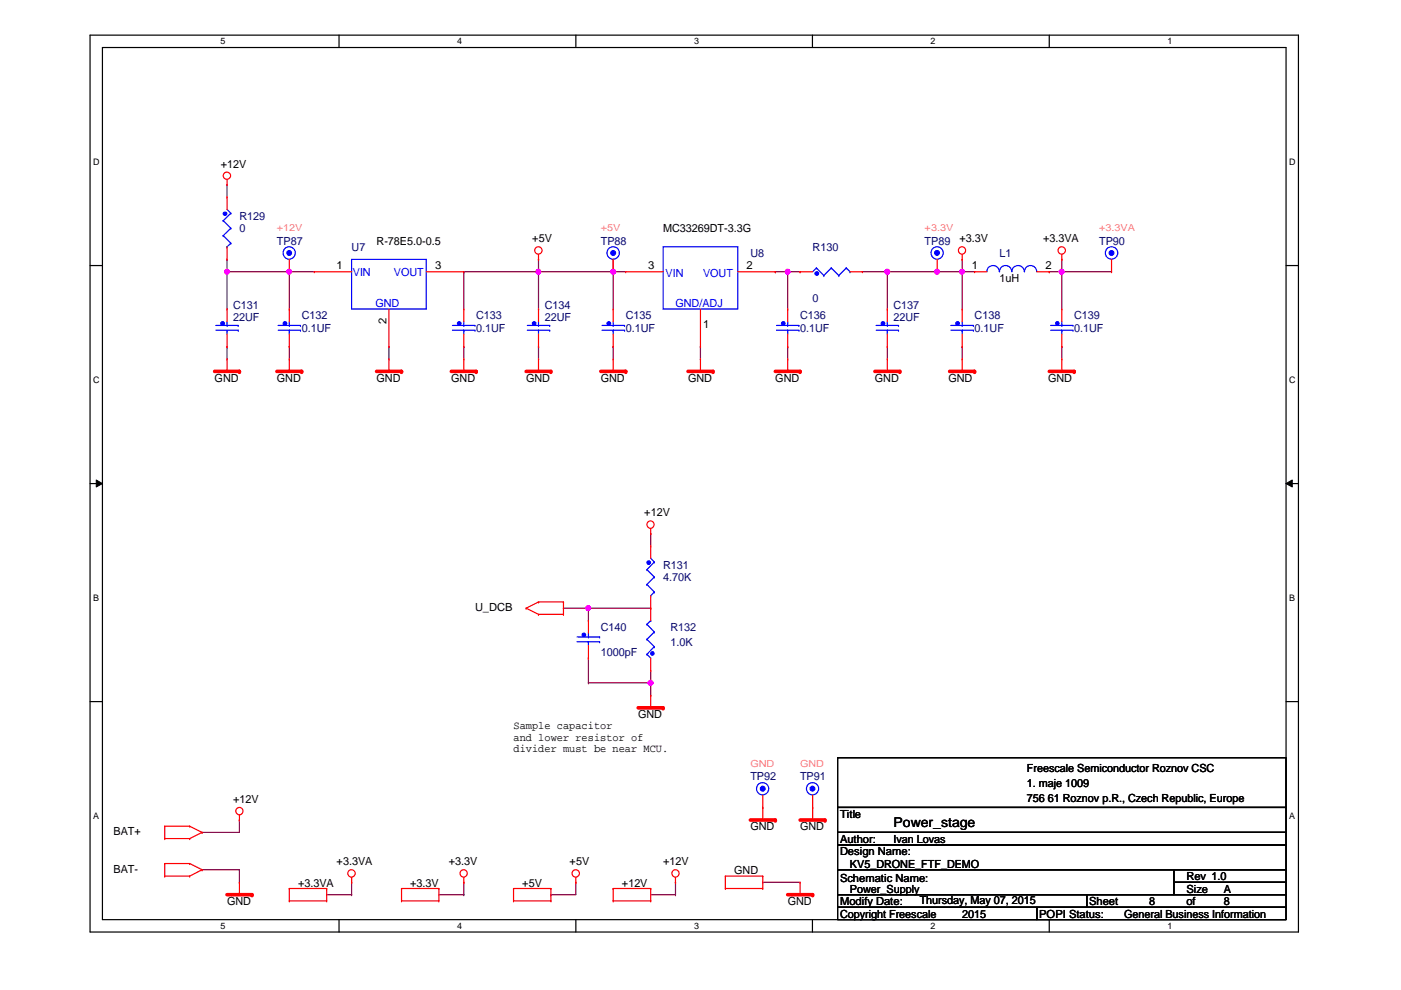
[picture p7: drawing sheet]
<svg xmlns="http://www.w3.org/2000/svg" width="297mm" height="210mm" viewBox="0 0 297 210" stroke-linecap="round" stroke-linejoin="round" font-family="sans-serif">
<defs><g id="words">
<text font-size="2.9" x="189.4" y="175.4">Power_stage</text>
<g font-size="2.4">
<text x="46.8" y="35.5">+12V</text>
<text x="79.8" y="51.9">R-78E5.0-0.5</text>
<text x="112.9" y="51.4">+5V</text>
<text x="140.6" y="49.3">MC33269DT-3.3G</text>
<text x="203.5" y="51.4">+3.3V</text>
<text x="221.1" y="51.4">+3.3VA</text>
<text x="71.4" y="57.1">1</text>
<text x="92.2" y="57.1">3</text>
<text x="137.4" y="57.1">3</text>
<text x="158.3" y="57.1">2</text>
<text x="206.1" y="57.1">1</text>
<text x="211.9" y="59.8">1uH</text>
<text x="221.7" y="57.1">2</text>
<text x="81.9" y="68.7" transform="rotate(-90 81.9 68.7)">2</text>
<text x="149.1" y="69.6">1</text>
<text x="45.5" y="80.9">GND</text>
<text x="58.7" y="80.9">GND</text>
<text x="79.8" y="80.9">GND</text>
<text x="95.7" y="80.9">GND</text>
<text x="111.5" y="80.9">GND</text>
<text x="127.4" y="80.9">GND</text>
<text x="145.9" y="80.9">GND</text>
<text x="164.4" y="80.9">GND</text>
<text x="185.5" y="80.9">GND</text>
<text x="201.1" y="80.9">GND</text>
<text x="222.2" y="80.9">GND</text>
<text x="136.6" y="109.5">+12V</text>
<text x="100.7" y="129.6">U_DCB</text>
<text x="108.9" y="154.6">Sample capacitor</text>
<text x="135.3" y="152.3">GND</text>
<text x="108.9" y="157">and lower resistor of</text>
<text x="108.9" y="159.4">divider must be near MCU.</text>
<text x="217.7" y="163.7">Freescale Semiconductor Roznov CSC</text>
<text x="217.7" y="166.8">1. maje 1009</text>
<text x="49.4" y="170.3">+12V</text>
<text x="178.1" y="173.4">Title</text>
<text x="217.7" y="170">756 61 Roznov p.R., Czech Republic, Europe</text>
<text x="24.1" y="177.1">BAT+</text>
<text x="159.1" y="176.1">GND</text>
<text x="169.6" y="176.1">GND</text>
<text x="178.1" y="178.7">Author:</text>
<text x="189.4" y="178.7">Ivan Lovas</text>
<text x="24.1" y="185">BAT-</text>
<text x="71.4" y="183.5">+3.3VA</text>
<text x="95.2" y="183.5">+3.3V</text>
<text x="120.8" y="183.5">+5V</text>
<text x="140.6" y="183.5">+12V</text>
<text x="155.7" y="185.3">GND</text>
<text x="178.1" y="181.4">Design Name:</text>
<text x="180.2" y="184">KV5_DRONE_FTF_DEMO</text>
<text x="48.1" y="191.9">GND</text>
<text x="63.2" y="188">+3.3VA</text>
<text x="87" y="188">+3.3V</text>
<text x="110.7" y="188">+5V</text>
<text x="131.9" y="188">+12V</text>
<text x="167" y="191.9">GND</text>
<text x="178.1" y="191.9">Modify Date:</text>
<text x="178.1" y="186.9">Schematic Name:</text>
<text x="180.2" y="189.3">Power_Supply</text>
<text x="195" y="191.6">Thursday, May 07, 2015</text>
<text x="230.9" y="191.9">Sheet</text>
<text x="243.6" y="191.9">8</text>
<text x="251.5" y="191.9">of</text>
<text x="251.5" y="189.3">Size</text>
<text x="251.5" y="186.6">Rev 1.0</text>
<text x="259.5" y="189.3">A</text>
<text x="259.5" y="191.9">8</text>
<text x="178.1" y="194.6">Copyright Freescale</text>
<text x="204" y="194.6">2015</text>
<text x="220.3" y="194.6">POPI Status:</text>
<text x="238.3" y="194.6">General Business Information</text>
</g>
<g font-size="2.4" fill="#000080">
<text x="50.8" y="46.6">R129</text>
<text x="50.8" y="49.3">0</text>
<text x="58.7" y="51.9">TP87</text>
<text x="74.5" y="53.2">U7</text>
<text x="127.4" y="51.9">TP88</text>
<text x="172.3" y="53.2">R130</text>
<text x="196" y="51.9">TP89</text>
<text x="233" y="51.9">TP90</text>
<text x="159.1" y="54.5">U8</text>
<text x="211.9" y="54.5">L1</text>
<text x="49.4" y="65.6">C131</text>
<text x="115.5" y="65.6">C134</text>
<text x="172.3" y="64">0</text>
<text x="189.4" y="65.6">C137</text>
<text x="49.4" y="68">22UF</text>
<text x="64" y="67.7">C132</text>
<text x="64" y="70.4">0.1UF</text>
<text x="101" y="67.7">C133</text>
<text x="101" y="70.4">0.1UF</text>
<text x="115.5" y="68">22UF</text>
<text x="132.7" y="67.7">C135</text>
<text x="132.7" y="70.4">0.1UF</text>
<text x="169.6" y="67.7">C136</text>
<text x="169.6" y="70.4">0.1UF</text>
<text x="189.4" y="68">22UF</text>
<text x="206.6" y="67.7">C138</text>
<text x="206.6" y="70.4">0.1UF</text>
<text x="227.8" y="67.7">C139</text>
<text x="227.8" y="70.4">0.1UF</text>
<text x="140.6" y="120.6">R131</text>
<text x="140.6" y="123.2">4.70K</text>
<text x="127.4" y="133.8">C140</text>
<text x="142.2" y="133.8">R132</text>
<text x="142.2" y="136.9">1.0K</text>
<text x="127.4" y="139.1">1000pF</text>
<text x="159.1" y="165.5">TP92</text>
<text x="169.6" y="165.5">TP91</text>
</g>
<g font-size="2.4" fill="#00f">
<text x="74.8" y="58.5">VIN</text>
<text x="83.5" y="58.5">VOUT</text>
<text x="141.1" y="58.8">VIN</text>
<text x="149.1" y="58.8">VOUT</text>
<text x="79.6" y="65.1">GND</text>
<text x="143.2" y="65.1">GND/ADJ</text>
</g>
<g font-size="2.1" fill="#ff8080">
<text x="58.7" y="49">+12V</text>
<text x="127.4" y="49">+5V</text>
<text x="196" y="49">+3.3V</text>
<text x="233" y="49">+3.3VA</text>
<text x="159.1" y="162.6">GND</text>
<text x="169.6" y="162.6">GND</text>
</g>
<g font-size="1.9">
<text x="46.8" y="9.4">5</text>
<text x="96.9" y="9.4">4</text>
<text x="147.2" y="9.4">3</text>
<text x="197.3" y="9.4">2</text>
<text x="247.5" y="9.4">1</text>
<text x="19.8" y="34.9">D</text>
<text x="273.3" y="34.9">D</text>
<text x="19.8" y="81.1">C</text>
<text x="273.3" y="81.1">C</text>
<text x="19.8" y="127.3">B</text>
<text x="273.3" y="127.3">B</text>
<text x="19.8" y="173.6">A</text>
<text x="273.3" y="173.6">A</text>
<text x="46.8" y="196.9">5</text>
<text x="96.9" y="196.9">4</text>
<text x="147.2" y="196.9">3</text>
<text x="197.3" y="196.9">2</text>
<text x="247.5" y="196.9">1</text>
</g>
</g></defs>
<path d="M19.1 7.5h256.2v190.1h-256.2zM21.7 10.1h251v184.9h-251z" fill="none" stroke="#000" stroke-width=".25"/>
<g fill="#fff">
<path d="M46.8 7.7h1v2.1h-1z"/>
<path d="M46.8 195.2h1v2.2h-1z"/>
</g>
<path d="M71.9 7.5v2.6M71.9 195v2.6" fill="none" stroke="#000" stroke-width=".25"/>
<g fill="#fff">
<path d="M96.9 7.7h1.1v2.1h-1.1z"/>
<path d="M96.9 195.2h1.1v2.2h-1.1z"/>
</g>
<path d="M122.1 7.5v2.6M122.1 195v2.6" fill="none" stroke="#000" stroke-width=".25"/>
<g fill="#fff">
<path d="M147.2 7.7h1v2.1h-1z"/>
<path d="M147.2 195.2h1v2.2h-1z"/>
</g>
<path d="M172.3 7.5v2.6M172.3 195v2.6" fill="none" stroke="#000" stroke-width=".25"/>
<g fill="#fff">
<path d="M197.3 7.7h1v2.1h-1z"/>
<path d="M197.3 195.2h1v2.2h-1z"/>
</g>
<path d="M222.5 7.5v2.6M222.5 195v2.6" fill="none" stroke="#000" stroke-width=".25"/>
<g fill="#fff">
<path d="M247.5 7.7h1v2.1h-1z"/>
<path d="M247.5 195.2h1v2.2h-1z"/>
<path d="M19.8 33.2h1.3v2.1h-1.3z"/>
<path d="M273.3 33.2h1.4v2.1h-1.4z"/>
<path d="M19.8 79.4h1.3v2.1h-1.3z"/>
<path d="M273.3 79.4h1.4v2.1h-1.4z"/>
</g>
<path d="M19.1 56.3h2.6M272.7 56.3h2.6" fill="none" stroke="#000" stroke-width=".25"/>
<g fill="#fff">
<path d="M19.8 125.6h1.2v2.2h-1.2z"/>
<path d="M273.3 125.6h1.3v2.2h-1.3z"/>
</g>
<path d="M19.1 102.5h2.6M272.7 102.5h2.6" fill="none" stroke="#000" stroke-width=".25"/>
<path d="M20.4 101.8l1.3 .7-1.3 .8zM272.7 102.5l1.3-.7v1.5z" fill="#000"/>
<path d="M20.4 101.8l1.3 .7-1.3 .8zM272.7 102.5l1.3-.7v1.5z" fill="none" stroke="#000" stroke-width=".21"/>
<g fill="#fff">
<path d="M19.8 171.9h1.2v2.1h-1.2z"/>
<path d="M273.3 171.9h1.3v2.1h-1.3z"/>
</g>
<path d="M19.1 148.8h2.6M272.7 148.8h2.6" fill="none" stroke="#000" stroke-width=".25"/>
<g fill="none" stroke="#800040" stroke-width=".25">
<path d="M138 113.1h.1M138 113.1v2.6M119.5 128.9h.1M119.5 128.9h18.5M124.8 139.5h.1M124.8 128.9h.1M124.8 128.9v2.7M124.8 139.5v5.3M124.8 144.8h.1M124.8 144.8h13.2M138 144.8h.1M138 142.2v2.6"/>
<path d="M93 189.7h5.3M98.3 189.7h.1M98.3 187.1h.1M98.3 187.1v2.6M138 189.7h5.2M143.2 189.7h.1M161.7 187.1h.1M161.7 187.1h7.9"/>
</g>
<circle cx="124.7" cy="128.9" r=".5" fill="#f0f"/>
<circle cx="124.7" cy="128.9" r=".5" fill="none" stroke="#f0f" stroke-width=".25"/>
<path d="M130 55h.1M130 55v2.6M164.4 57.6h.1M164.4 57.6h2.6M42.8 176.5h.1M50.8 173.9h.1M50.8 173.9v2.6h-8M42.8 184.4h.1M42.8 184.4h8M50.8 184.4h.1M50.8 184.4v2.7" fill="none" stroke="#800040" stroke-width=".25"/>
<circle cx="130" cy="57.6" r=".51" fill="#f0f"/>
<circle cx="130" cy="57.6" r=".51" fill="none" stroke="#f0f" stroke-width=".25"/>
<path d="M114.2 55h.1M114.2 55v2.6" fill="none" stroke="#800040" stroke-width=".25"/>
<circle cx="114.1" cy="57.6" r=".5" fill="#f0f"/>
<circle cx="114.1" cy="57.6" r=".5" fill="none" stroke="#f0f" stroke-width=".25"/>
<path d="M48.1 57.6h.1M48.1 57.6h13.2M114.2 57.6h.1M114.2 57.6h18.5M130 57.6h.1M130 57.6v7.9M222.5 57.6h.1M222.5 57.6h2.6M148.5 73.5h.1M148.5 73.5v2.6" fill="none" stroke="#800040" stroke-width=".25"/>
<circle cx="61.3" cy="57.6" r=".5" fill="#f0f"/>
<circle cx="61.3" cy="57.6" r=".5" fill="none" stroke="#f0f" stroke-width=".25"/>
<path d="M48.1 55h.1M48.1 55v2.6" fill="none" stroke="#800040" stroke-width=".25"/>
<circle cx="48.1" cy="57.6" r=".5" fill="#f0f"/>
<circle cx="48.1" cy="57.6" r=".5" fill="none" stroke="#f0f" stroke-width=".25"/>
<g fill="none" stroke="#800040" stroke-width=".25">
<path d="M48.1 39.1h.1M48.1 39.1v2.7M48.1 57.6h.1M48.1 57.6v7.9M61.3 57.6h.1M61.3 57.6h5.3M61.3 57.6v7.9M98.3 57.6h.1M98.3 57.6h15.9M98.3 57.6v7.9M167 57.6h.1M167 57.6v7.9"/>
<path d="M188.1 57.6h.1M188.1 57.6v7.9M204 55h.1M204 55v2.6M48.1 73.5h.1M48.1 73.5v2.6M61.3 73.5h.1M61.3 73.5v2.6M82.5 73.5h.1M82.5 73.5v2.6M98.3 73.5h.1M98.3 73.5v2.6"/>
<path d="M130 73.5h.1M130 73.5v2.6M167 73.5h.1M167 73.5v2.6M188.1 73.5h.1M188.1 73.5v2.6"/>
</g>
<circle cx="204" cy="57.6" r=".51" fill="#f0f"/>
<circle cx="204" cy="57.6" r=".51" fill="none" stroke="#f0f" stroke-width=".25"/>
<path d="M204 57.6h.1M204 57.6v7.9M225.1 57.6h.1M225.1 55h.1M225.1 55v10.5" fill="none" stroke="#800040" stroke-width=".25"/>
<circle cx="225.1" cy="57.6" r=".51" fill="#f0f"/>
<circle cx="225.1" cy="57.6" r=".51" fill="none" stroke="#f0f" stroke-width=".25"/>
<g fill="none" stroke="#800040" stroke-width=".25">
<path d="M114.2 57.6h.1M114.2 57.6v7.9M167 57.6h2.6M169.6 57.6h.1M204 57.6h.1M204 57.6h2.6M225.1 57.6h.1M225.1 57.6h10.6M114.2 73.5h.1M114.2 73.5v2.6M204 73.5h.1M204 73.5v2.6"/>
<path d="M225.1 73.5h.1M225.1 73.5v2.6M69.3 189.7h5.2M74.5 189.7h.1M74.5 187.1h.1M74.5 187.1v2.6"/>
</g>
<circle cx="167" cy="57.6" r=".5" fill="#f0f"/>
<circle cx="167" cy="57.6" r=".5" fill="none" stroke="#f0f" stroke-width=".25"/>
<path d="M198.7 57.6h.1M198.7 57.6h5.3M138 147.4h.1M138 144.8v2.6M116.8 189.7h.1M122.1 187.1h.1M122.1 187.1v2.6h-5.3M143.2 187.1h.1M143.2 187.1v2.6" fill="none" stroke="#800040" stroke-width=".25"/>
<circle cx="137.9" cy="144.8" r=".51" fill="#f0f"/>
<circle cx="137.9" cy="144.8" r=".51" fill="none" stroke="#f0f" stroke-width=".25"/>
<path d="M182.8 57.6h5.3M188.1 57.6h.1" fill="none" stroke="#800040" stroke-width=".25"/>
<circle cx="188.1" cy="57.6" r=".51" fill="#f0f"/>
<circle cx="188.1" cy="57.6" r=".51" fill="none" stroke="#f0f" stroke-width=".25"/>
<path d="M188.1 57.6h10.6M198.7 57.6h.1" fill="none" stroke="#800040" stroke-width=".25"/>
<circle cx="198.7" cy="57.6" r=".51" fill="#f0f"/>
<circle cx="198.7" cy="57.6" r=".51" fill="none" stroke="#f0f" stroke-width=".25"/>
<g fill="none" stroke="#f00" stroke-width=".25">
<path d="M111.5 128.9h.1M111.5 128.9l2.7 1.4M114.2 130.3h.1M114.2 127.6h.1M114.2 130.3h5.3M114.2 127.6h5.3M114.2 127.6l-2.7 1.3M119.5 130.3h.1M119.5 127.6h.1M119.5 127.6v2.7M34.9 177.8h.1M34.9 175.2h.1"/>
<path d="M34.9 177.8h5.3M34.9 175.2v2.6M34.9 175.2h5.3M40.2 177.8h.1M40.2 175.2h.1M40.2 175.2l2.6 1.3M42.8 176.5h.1M42.8 176.5l-2.6 1.3M34.9 185.8h.1M34.9 183.1h.1M34.9 185.8h5.3M34.9 183.1v2.7"/>
<path d="M34.9 183.1h5.3M40.2 185.8h.1M40.2 183.1h.1M40.2 183.1l2.6 1.3M42.8 184.4h.1M42.8 184.4l-2.6 1.4M61.3 188.4h.1M61.3 191h.1M61.3 188.4h8M61.3 191h8M61.3 188.4v2.6M69.3 191h.1"/>
<path d="M69.3 188.4h.1M69.3 188.4v2.6M85.1 188.4h.1M85.1 191h.1M85.1 188.4h7.9M85.1 191h7.9M85.1 188.4v2.6M93 191h.1M93 188.4h.1M93 188.4v2.6M108.9 188.4h.1M108.9 191h.1"/>
<path d="M108.9 188.4h7.9M108.9 191h7.9M108.9 188.4v2.6M116.8 191h.1M116.8 188.4h.1M116.8 188.4v2.6M130 188.4h.1M130 191h.1M130 188.4h8M130 188.4v2.6M130 191h8M138 191h.1"/>
<path d="M138 188.4h.1M138 188.4v2.6M153.8 185.8h.1M153.8 188.4h.1M153.8 185.8h7.9M153.8 185.8v2.6M153.8 188.4h7.9M161.7 188.4h.1M161.7 185.8h.1M161.7 185.8v2.6"/>
</g>
<path d="M167 189.7h5.3" fill="none" stroke="#f00" stroke-width=".76"/>
<circle cx="172.3" cy="189.7" r=".38" fill="#f00"/>
<g fill="none" stroke="#f00" stroke-width=".25">
<path d="M98.3 187.1h.1M98.3 186v1.1M143.2 187.1h.1M143.2 186v1.1M169.6 187.1h.1M169.6 187.1v2.6"/>
<circle cx="98.3" cy="185.2" r=".77"/>
<circle cx="143.2" cy="185.2" r=".77"/>
</g>
<path d="M135.3 150.1h5.3" fill="none" stroke="#f00" stroke-width=".76"/>
<circle cx="140.6" cy="150.1" r=".38" fill="#f00"/>
<g fill="none" stroke="#f00" stroke-width=".25">
<path d="M138 113.1h.1M138 112.1v1M138 147.4h.1M138 147.4v2.7M50.8 173.9h.1M50.8 172.8v1.1"/>
<circle cx="137.9" cy="111.2" r=".77"/>
<circle cx="50.8" cy="172" r=".77"/>
</g>
<path d="M48.1 189.7h5.3" fill="none" stroke="#f00" stroke-width=".76"/>
<circle cx="53.4" cy="189.7" r=".38" fill="#f00"/>
<path d="M50.8 187.1h.1M50.8 187.1v2.6" fill="none" stroke="#f00" stroke-width=".25"/>
<path d="M79.8 78.7h5.3" fill="none" stroke="#f00" stroke-width=".76"/>
<circle cx="85.1" cy="78.7" r=".38" fill="#f00"/>
<path d="M82.5 76.1h.1M82.5 76.1v2.6" fill="none" stroke="#f00" stroke-width=".25"/>
<path d="M127.4 78.7h5.3" fill="none" stroke="#f00" stroke-width=".76"/>
<circle cx="132.7" cy="78.7" r=".38" fill="#f00"/>
<path d="M130 76.1h.1M130 76.1v2.6" fill="none" stroke="#f00" stroke-width=".25"/>
<path d="M145.9 78.7h5.3" fill="none" stroke="#f00" stroke-width=".76"/>
<circle cx="151.2" cy="78.7" r=".38" fill="#f00"/>
<g fill="none" stroke="#f00" stroke-width=".25">
<path d="M114.2 55h.1M114.2 53.9v1.1M148.5 76.1h.1M148.5 76.1v2.6"/>
<circle cx="114.2" cy="53.1" r=".78"/>
</g>
<path d="M58.7 78.7h5.3" fill="none" stroke="#f00" stroke-width=".76"/>
<circle cx="64" cy="78.7" r=".38" fill="#f00"/>
<g fill="none" stroke="#f00" stroke-width=".25">
<path d="M48.1 39.1h.1M48.1 38.1v1M61.3 76.1h.1M61.3 76.1v2.6"/>
<circle cx="48.1" cy="37.3" r=".77"/>
</g>
<path d="M45.5 78.7h5.3" fill="none" stroke="#f00" stroke-width=".76"/>
<circle cx="50.8" cy="78.7" r=".38" fill="#f00"/>
<path d="M48.1 76.1h.1M48.1 76.1v2.6" fill="none" stroke="#f00" stroke-width=".25"/>
<path d="M95.7 78.7h5.3" fill="none" stroke="#f00" stroke-width=".76"/>
<circle cx="101" cy="78.7" r=".38" fill="#f00"/>
<path d="M98.3 76.1h.1M98.3 76.1v2.6" fill="none" stroke="#f00" stroke-width=".25"/>
<path d="M164.4 78.7h5.2" fill="none" stroke="#f00" stroke-width=".76"/>
<circle cx="169.6" cy="78.7" r=".38" fill="#f00"/>
<path d="M167 76.1h.1M167 76.1v2.6" fill="none" stroke="#f00" stroke-width=".25"/>
<path d="M185.5 78.7h5.3" fill="none" stroke="#f00" stroke-width=".76"/>
<circle cx="190.8" cy="78.7" r=".38" fill="#f00"/>
<g fill="none" stroke="#f00" stroke-width=".25">
<path d="M204 55h.1M204 53.9v1.1M225.1 55h.1M225.1 53.9v1.1M188.1 76.1h.1M188.1 76.1v2.6"/>
<circle cx="204" cy="53.1" r=".77"/>
<circle cx="225.1" cy="53.1" r=".78"/>
</g>
<path d="M201.3 78.7h5.3" fill="none" stroke="#f00" stroke-width=".76"/>
<circle cx="206.6" cy="78.7" r=".38" fill="#f00"/>
<path d="M204 76.1h.1M204 76.1v2.6" fill="none" stroke="#f00" stroke-width=".25"/>
<path d="M222.5 78.7h5.3" fill="none" stroke="#f00" stroke-width=".76"/>
<circle cx="227.8" cy="78.7" r=".38" fill="#f00"/>
<g fill="none" stroke="#f00" stroke-width=".25">
<path d="M225.1 76.1h.1M225.1 76.1v2.6M74.5 187.1h.1M74.5 186v1.1"/>
<circle cx="74.5" cy="185.2" r=".78"/>
</g>
<path d="M111.5 78.7h5.3" fill="none" stroke="#f00" stroke-width=".76"/>
<circle cx="116.8" cy="78.7" r=".38" fill="#f00"/>
<g fill="none" stroke="#f00" stroke-width=".25">
<path d="M114.2 76.1h.1M114.2 76.1v2.6M122.1 187.1h.1M122.1 186v1.1"/>
<circle cx="122.1" cy="185.2" r=".78"/>
</g>
<path d="M169.6 173.9h5.3" fill="none" stroke="#f00" stroke-width=".76"/>
<circle cx="174.9" cy="173.9" r=".38" fill="#f00"/>
<path d="M172.3 171.2h.1M172.3 171.2v2.7" fill="none" stroke="#f00" stroke-width=".25"/>
<path d="M159.1 173.9h5.3" fill="none" stroke="#f00" stroke-width=".76"/>
<circle cx="164.4" cy="173.9" r=".38" fill="#f00"/>
<path d="M66.6 57.6h.1M66.6 57.6h7.9M90.4 57.6h7.9M98.3 57.6h.1M82.5 73.5h.1M82.5 65.5v8M161.7 171.2h.1M161.7 171.2v2.7" fill="none" stroke="#f00" stroke-width=".25"/>
<path d="M177.6 160.7h95.1v10.5h-95.1zM177.6 171.2h95.1v5.3h-95.1zM177.6 176.5h95.1v2.7h-95.1zM177.6 179.2h95.1v5.2h-95.1zM177.6 184.4h71.3v5.3h-71.3zM177.6 189.7h52.8v2.7h-52.8zM177.6 192.4h42.2v2.6h-42.2zM219.8 192.4h52.9v2.6h-52.9zM230.4 189.7h42.3v2.7h-42.3zM248.9 187.1h23.8v2.6h-23.8zM248.9 184.4h23.8v2.7h-23.8z" fill="none" stroke="#000" stroke-width=".25"/>
<path d="M74.5 55h15.9v10.5h-15.9zM185.8 70h4.7M185.8 69h4.7M188.1 70h.1M188.1 70v.8M190.5 70h.1M190.5 69h.1" fill="none" stroke="#00f" stroke-width=".25"/>
<circle cx="187.2" cy="68.6" r=".38" fill="#00f"/>
<g fill="none" stroke="#00f" stroke-width=".25">
<path d="M188.1 69h.1M188.1 68.2v.8M138 118.4l.7 .8M138.7 119.2h.1M138.7 119.2l-1.5 1.6M137.2 120.8h.1M137.2 123.9h.1M137.2 120.8l1.5 1.5M137.2 123.9l1.5 1.6M138 126.3h.1M138.7 122.3h.1M138.7 125.5h.1"/>
<path d="M138.7 122.3l-1.5 1.6M138.7 125.5l-.7 .8"/>
<circle cx="187.2" cy="68.6" r=".38"/>
</g>
<path d="M188.1 65.5h.1M188.1 73.5h.1M188.1 65.5v2.7M188.1 70.8v2.7" fill="none" stroke="#f00" stroke-width=".25"/>
<circle cx="137.5" cy="119.3" r=".38" fill="#00f"/>
<g fill="none" stroke="#00f" stroke-width=".25">
<path d="M127.6 70h4.8M127.6 69h4.8M130 70h.1M130 70v.8M132.4 70h.1M132.4 69h.1"/>
<circle cx="137.5" cy="119.3" r=".38"/>
</g>
<path d="M138 115.7h.1M138 115.7v2.7M138 128.9h.1M138 126.3v2.6" fill="none" stroke="#f00" stroke-width=".25"/>
<circle cx="129.1" cy="68.6" r=".38" fill="#00f"/>
<g fill="none" stroke="#00f" stroke-width=".25">
<path d="M95.9 70h4.8M95.9 69h4.8M98.3 70h.1M98.3 70v.8M100.7 70h.1M100.7 69h.1M130 69h.1M130 68.2v.8"/>
<circle cx="129.1" cy="68.6" r=".38"/>
</g>
<path d="M130 65.5h.1M130 73.5h.1M130 65.5v2.7M130 70.8v2.7" fill="none" stroke="#f00" stroke-width=".25"/>
<circle cx="97.4" cy="68.6" r=".38" fill="#00f"/>
<g fill="none" stroke="#00f" stroke-width=".25">
<path d="M140.6 52.3h15.8v13.2h-15.8zM98.3 69h.1M98.3 68.2v.8M137.2 138.7h.1M137.2 135.6h.1M137.2 132.4h.1M137.2 138.7l.8 .8M137.2 135.6l1.5 1.5M137.2 132.4l1.5 1.6M138 131.6h.1M138 131.6l-.8 .8M138.7 137.1h.1"/>
<path d="M138.7 134h.1M138.7 137.1l-1.5 1.6M138.7 134l-1.5 1.6"/>
<circle cx="97.4" cy="68.6" r=".38"/>
</g>
<path d="M132.7 57.6h.1M132.7 57.6h7.9M156.4 57.6h8M164.4 57.6h.1M98.3 65.5h.1M98.3 73.5h.1M98.3 65.5v2.7M98.3 70.8v2.7M148.5 73.5h.1M148.5 65.5v8" fill="none" stroke="#f00" stroke-width=".25"/>
<circle cx="138.3" cy="138.6" r=".38" fill="#00f"/>
<g fill="none" stroke="#00f" stroke-width=".25">
<path d="M222.8 70h4.7M222.8 69h4.7M225.1 70h.1M225.1 70v.8M227.5 70h.1M227.5 69h.1"/>
<circle cx="138.3" cy="138.6" r=".38"/>
</g>
<path d="M138 128.9h.1M138 128.9v2.7M138 139.5v2.7M138 142.2h.1" fill="none" stroke="#f00" stroke-width=".25"/>
<circle cx="224.2" cy="68.6" r=".38" fill="#00f"/>
<g fill="none" stroke="#00f" stroke-width=".25">
<path d="M173.1 56.8h.1M173.1 56.8l-.8 .8M173.1 56.8l1.6 1.6M174.7 58.4h.1M176.2 56.8h.1M176.2 56.8l-1.5 1.6M176.2 56.8l1.6 1.6M177.8 58.4h.1M179.4 56.8h.1M179.4 56.8l-1.6 1.6M179.4 56.8l.8 .8M180.2 57.6h.1"/>
<path d="M225.1 69h.1M225.1 68.2v.8"/>
<circle cx="224.2" cy="68.6" r=".38"/>
</g>
<path d="M225.1 65.5h.1M225.1 73.5h.1M225.1 65.5v2.7M225.1 70.8v2.7" fill="none" stroke="#f00" stroke-width=".25"/>
<circle cx="173.2" cy="58" r=".38" fill="#00f"/>
<g fill="none" stroke="#00f" stroke-width=".25">
<circle cx="173.2" cy="58" r=".38"/>
<circle cx="161.7" cy="167.2" r="1.3"/>
</g>
<path d="M169.6 57.6h.1M169.6 57.6h2.7M180.2 57.6h2.6M182.8 57.6h.1" fill="none" stroke="#f00" stroke-width=".25"/>
<circle cx="161.7" cy="167.2" r=".51" fill="#00f"/>
<g fill="none" stroke="#00f" stroke-width=".25">
<circle cx="130" cy="53.6" r="1.32"/>
<circle cx="161.7" cy="167.2" r=".51"/>
</g>
<path d="M161.7 171.2h.1M161.7 168.6v2.6" fill="none" stroke="#f00" stroke-width=".25"/>
<circle cx="130" cy="53.6" r=".51" fill="#00f"/>
<g fill="none" stroke="#00f" stroke-width=".25">
<circle cx="61.3" cy="53.6" r="1.31"/>
<circle cx="130" cy="53.6" r=".51"/>
</g>
<path d="M130 57.6h.1M130 55v2.6" fill="none" stroke="#f00" stroke-width=".25"/>
<circle cx="61.3" cy="53.6" r=".5" fill="#00f"/>
<g fill="none" stroke="#00f" stroke-width=".25">
<path d="M47.3 46.8h.1M47.3 50h.1M47.3 46.8l1.6 1.6M47.3 50l1.6 1.6M48.1 52.3h.1M48.1 44.4l.8 .8M48.9 45.2h.1M48.9 48.4h.1M48.9 51.6h.1M48.9 45.2l-1.6 1.6M48.9 48.4l-1.6 1.6M48.9 51.6l-.8 .7"/>
<circle cx="61.3" cy="53.6" r=".5"/>
</g>
<path d="M61.3 57.6h.1M61.3 55v2.6" fill="none" stroke="#f00" stroke-width=".25"/>
<circle cx="47.7" cy="45.3" r=".37" fill="#00f"/>
<g fill="none" stroke="#00f" stroke-width=".25">
<circle cx="47.7" cy="45.3" r=".37"/>
<circle cx="172.3" cy="167.2" r="1.3"/>
</g>
<path d="M48.1 41.8h.1M48.1 55h.1M48.1 41.8v2.6M48.1 52.3v2.7" fill="none" stroke="#f00" stroke-width=".25"/>
<circle cx="172.3" cy="167.2" r=".51" fill="#00f"/>
<g fill="none" stroke="#00f" stroke-width=".25">
<path d="M209.3 57.6a1.31 1.31 0 0 1 1.3-1.3 1.31 1.31 0 0 1 1.3 1.3M211.9 57.6a1.29 1.29 0 0 1 1.3-1.3 1.29 1.29 0 0 1 1.3 1.3M214.5 57.6a1.31 1.31 0 0 1 1.4-1.3 1.31 1.31 0 0 1 1.3 1.3M217.2 57.6a1.29 1.29 0 0 1 1.3-1.3 1.29 1.29 0 0 1 1.3 1.3"/>
<circle cx="198.7" cy="53.6" r="1.31"/>
<circle cx="172.3" cy="167.2" r=".51"/>
</g>
<path d="M206.6 57.6h.1M206.6 57.6h2.7M219.8 57.6h2.7M222.5 57.6h.1M172.3 171.2h.1M172.3 168.6v2.6" fill="none" stroke="#f00" stroke-width=".25"/>
<circle cx="198.7" cy="53.6" r=".51" fill="#00f"/>
<g fill="none" stroke="#00f" stroke-width=".25">
<path d="M45.8 70h4.7M45.8 69h4.7M48.1 70h.1M48.1 70v.8M50.5 70h.1M50.5 69h.1"/>
<circle cx="198.7" cy="53.6" r=".51"/>
</g>
<path d="M198.7 57.6h.1M198.7 55v2.6" fill="none" stroke="#f00" stroke-width=".25"/>
<circle cx="47.2" cy="68.6" r=".38" fill="#00f"/>
<g fill="none" stroke="#00f" stroke-width=".25">
<path d="M48.1 69h.1M48.1 68.2v.8M201.6 70h4.8M201.6 69h4.8M204 70h.1M204 70v.8M206.4 70h.1M206.4 69h.1"/>
<circle cx="47.2" cy="68.6" r=".38"/>
</g>
<path d="M48.1 65.5h.1M48.1 73.5h.1M48.1 65.5v2.7M48.1 70.8v2.7" fill="none" stroke="#f00" stroke-width=".25"/>
<circle cx="203" cy="68.6" r=".38" fill="#00f"/>
<g fill="none" stroke="#00f" stroke-width=".25">
<path d="M204 69h.1M204 68.2v.8M122.3 136.1h4.8M122.3 135h4.8M124.8 136.1h.1M124.8 136.1v.8M127.1 136.1h.1M127.1 135h.1"/>
<circle cx="203" cy="68.6" r=".38"/>
</g>
<path d="M204 65.5h.1M204 73.5h.1M204 65.5v2.7M204 70.8v2.7" fill="none" stroke="#f00" stroke-width=".25"/>
<circle cx="123.8" cy="134.6" r=".38" fill="#00f"/>
<g fill="none" stroke="#00f" stroke-width=".25">
<path d="M164.6 70h4.8M164.6 69h4.8M167 70h.1M167 70v.8M169.4 70h.1M169.4 69h.1M124.8 135h.1M124.8 134.2v.8"/>
<circle cx="123.8" cy="134.6" r=".38"/>
</g>
<path d="M124.8 131.6h.1M124.8 139.5h.1M124.8 131.6v2.6M124.8 136.9v2.6" fill="none" stroke="#f00" stroke-width=".25"/>
<circle cx="166.1" cy="68.6" r=".38" fill="#00f"/>
<g fill="none" stroke="#00f" stroke-width=".25">
<path d="M167 69h.1M167 68.2v.8"/>
<circle cx="235.7" cy="53.6" r="1.32"/>
<circle cx="166.1" cy="68.6" r=".38"/>
</g>
<path d="M167 65.5h.1M167 73.5h.1M167 65.5v2.7M167 70.8v2.7" fill="none" stroke="#f00" stroke-width=".25"/>
<circle cx="235.7" cy="53.6" r=".51" fill="#00f"/>
<g fill="none" stroke="#00f" stroke-width=".25">
<path d="M59 70h4.7M59 69h4.7M61.3 70h.1M61.3 70v.8M63.7 70h.1M63.7 69h.1"/>
<circle cx="235.7" cy="53.6" r=".51"/>
</g>
<path d="M235.7 57.6h.1M235.7 55v2.6" fill="none" stroke="#f00" stroke-width=".25"/>
<circle cx="60.4" cy="68.6" r=".38" fill="#00f"/>
<g fill="none" stroke="#00f" stroke-width=".25">
<path d="M61.3 69h.1M61.3 68.2v.8M111.8 70h4.7M111.8 69h4.7M114.2 70h.1M114.2 70v.8M116.5 70h.1M116.5 69h.1"/>
<circle cx="60.4" cy="68.6" r=".38"/>
</g>
<path d="M61.3 65.5h.1M61.3 73.5h.1M61.3 65.5v2.7M61.3 70.8v2.7" fill="none" stroke="#f00" stroke-width=".25"/>
<circle cx="113.2" cy="68.6" r=".38" fill="#00f"/>
<g fill="none" stroke="#00f" stroke-width=".25">
<path d="M114.2 69h.1M114.2 68.2v.8"/>
<circle cx="113.2" cy="68.6" r=".38"/>
</g>
<path d="M114.2 65.5h.1M114.2 73.5h.1M114.2 65.5v2.7M114.2 70.8v2.7" fill="none" stroke="#f00" stroke-width=".25"/>
<circle cx="124.7" cy="128.9" r=".5" fill="#f0f"/>
<circle cx="124.7" cy="128.9" r=".5" fill="none" stroke="#f0f" stroke-width=".25"/>
<circle cx="130" cy="57.6" r=".51" fill="#f0f"/>
<circle cx="130" cy="57.6" r=".51" fill="none" stroke="#f0f" stroke-width=".25"/>
<circle cx="114.1" cy="57.6" r=".5" fill="#f0f"/>
<circle cx="114.1" cy="57.6" r=".5" fill="none" stroke="#f0f" stroke-width=".25"/>
<circle cx="61.3" cy="57.6" r=".5" fill="#f0f"/>
<circle cx="61.3" cy="57.6" r=".5" fill="none" stroke="#f0f" stroke-width=".25"/>
<circle cx="48.1" cy="57.6" r=".5" fill="#f0f"/>
<circle cx="48.1" cy="57.6" r=".5" fill="none" stroke="#f0f" stroke-width=".25"/>
<circle cx="204" cy="57.6" r=".51" fill="#f0f"/>
<circle cx="204" cy="57.6" r=".51" fill="none" stroke="#f0f" stroke-width=".25"/>
<circle cx="225.1" cy="57.6" r=".51" fill="#f0f"/>
<circle cx="225.1" cy="57.6" r=".51" fill="none" stroke="#f0f" stroke-width=".25"/>
<circle cx="167" cy="57.6" r=".5" fill="#f0f"/>
<circle cx="167" cy="57.6" r=".5" fill="none" stroke="#f0f" stroke-width=".25"/>
<circle cx="137.9" cy="144.8" r=".51" fill="#f0f"/>
<circle cx="137.9" cy="144.8" r=".51" fill="none" stroke="#f0f" stroke-width=".25"/>
<circle cx="188.1" cy="57.6" r=".51" fill="#f0f"/>
<circle cx="188.1" cy="57.6" r=".51" fill="none" stroke="#f0f" stroke-width=".25"/>
<circle cx="198.7" cy="57.6" r=".51" fill="#f0f"/>
<circle cx="198.7" cy="57.6" r=".51" fill="none" stroke="#f0f" stroke-width=".25"/>
<use href="#words"/>
</svg>
